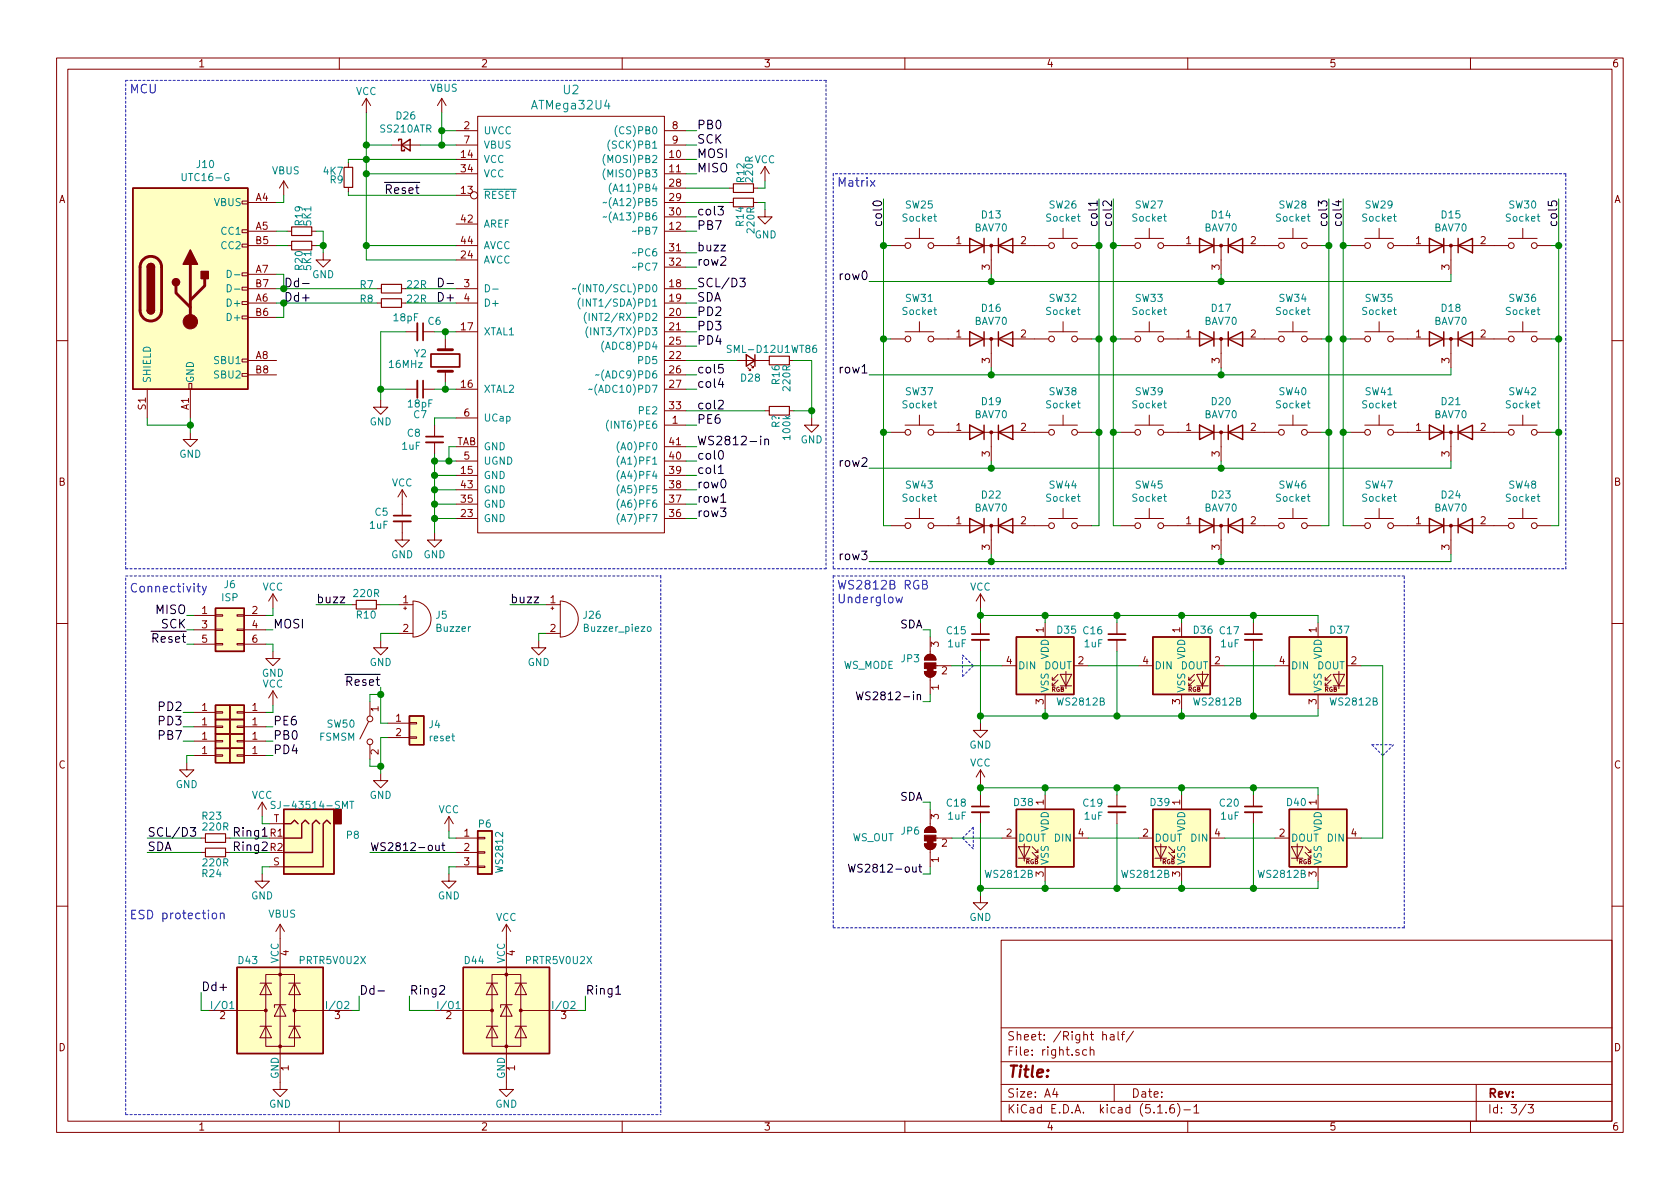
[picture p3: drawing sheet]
<svg xmlns="http://www.w3.org/2000/svg" width="297mm" height="210mm" viewBox="0 0 297 210" stroke-linecap="round" stroke-linejoin="round" font-family="sans-serif">
<defs><g id="words">
<text font-size="2.8" fill="#840000" x="178" y="190.5">Title:</text>
<g font-size="2.1" fill="#0000c2">
<text x="22.9" y="16.5">MCU</text>
<text x="148" y="33">Matrix</text>
<text x="22.9" y="104.8">Connectivity</text>
<text x="148" y="104.2">WS2812B RGB</text>
<text x="148" y="106.7">Underglow</text>
<text x="22.9" y="162.6">ESD protection</text>
</g>
<g font-size="2.1" fill="#008484">
<text x="99.6" y="16.7">U2</text>
<text x="94.3" y="19.3">ATMega32U4</text>
</g>
<g font-size="2.1">
<text x="123.2" y="22.9">PB0</text>
<text x="123.2" y="27.9">MOSI</text>
<text x="123.2" y="25.4">SCK</text>
<text x="68.5" y="34.3">Reset</text>
<text x="123.2" y="30.5">MISO</text>
<text x="123.2" y="40.6">PB7</text>
<text x="123.2" y="38.1">col3</text>
<text x="156" y="39.4" transform="rotate(-90 156 39.4)">col0</text>
<text x="194.1" y="39.4" transform="rotate(-90 194.1 39.4)">col1</text>
<text x="196.6" y="39.4" transform="rotate(-90 196.6 39.4)">col2</text>
<text x="234.7" y="39.4" transform="rotate(-90 234.7 39.4)">col3</text>
<text x="237.2" y="39.4" transform="rotate(-90 237.2 39.4)">col4</text>
<text x="275.3" y="39.4" transform="rotate(-90 275.3 39.4)">col5</text>
<text x="123.2" y="47">row2</text>
<text x="123.2" y="44.4">buzz</text>
<text x="77.9" y="53.3">D+</text>
<text x="123.2" y="53.3">SDA</text>
<text x="123.2" y="50.8">SCL/D3</text>
<text x="148.7" y="49.5">row0</text>
<text x="123.2" y="55.9">PD2</text>
<text x="123.2" y="58.4">PD3</text>
<text x="123.2" y="61">PD4</text>
<text x="123.2" y="66">col5</text>
<text x="123.2" y="68.6">col4</text>
<text x="148.7" y="66">row1</text>
<text x="123.2" y="74.9">PE6</text>
<text x="123.2" y="72.4">col2</text>
<text x="123.2" y="83.8">col1</text>
<text x="123.2" y="78.7">WS2812-in</text>
<text x="123.2" y="81.3">col0</text>
<text x="148.7" y="82.5">row2</text>
<text x="123.2" y="88.9">row1</text>
<text x="123.2" y="86.4">row0</text>
<text x="123.2" y="91.4">row3</text>
<text x="148.7" y="99.1">row3</text>
<text x="55.9" y="106.7">buzz</text>
<text x="90.2" y="106.7">buzz</text>
<text x="27.2" y="113.7">Reset</text>
<text x="27.6" y="108.6">MISO</text>
<text x="28.5" y="111.1">SCK</text>
<text x="48.3" y="111.1">MOSI</text>
<text x="28.2" y="125.7">PD2</text>
<text x="61.5" y="121.3">Reset</text>
<text x="28.2" y="128.3">PD3</text>
<text x="28.2" y="130.8">PB7</text>
<text x="48.3" y="130.8">PB0</text>
<text x="48.3" y="128.3">PE6</text>
<text x="48.3" y="133.3">PD4</text>
<text x="26" y="147.9">SCL/D3</text>
<text x="41.7" y="147.9">Ring1</text>
<text x="26" y="150.5">SDA</text>
<text x="41.7" y="150.5">Ring2</text>
<text x="35.6" y="175.3">Dd+</text>
<text x="63.5" y="175.9">Dd-</text>
<text x="72.4" y="175.9">Ring2</text>
<text x="103.5" y="175.9">Ring1</text>
</g>
<g font-size="2.1" fill="#008400">
<text x="50.2" y="50.8">Dd-</text>
<text x="50.2" y="53.3">Dd+</text>
</g>
<g font-size="2.1" fill="#840000">
<text x="178" y="184">Sheet: /Right half/</text>
<text x="178" y="186.7">File: right.sch</text>
<text x="178" y="196.9">KiCad E.D.A. kicad (5.1.6)-1</text>
<text x="178" y="194.1">Size: A4</text>
<text x="200" y="194.1">Date:</text>
<text x="263" y="194.1">Rev:</text>
<text x="263" y="196.9">Id: 3/3</text>
</g>
<g font-size="1.9">
<text x="159.1" y="111.1">SDA</text>
<text x="153.4" y="123.8">WS2812-in</text>
<text x="159.1" y="141.6">SDA</text>
<text x="65.4" y="150.5">WS2812-out</text>
<text x="152.1" y="154.3">WS2812-out</text>
</g>
<g font-size="1.8" fill="#840000">
<text x="35" y="11.9">1</text>
<text x="85" y="11.9">2</text>
<text x="135" y="11.9">3</text>
<text x="185" y="11.9">4</text>
<text x="235" y="11.9">5</text>
<text x="285" y="11.9">6</text>
<text x="82.1" y="22.9">2</text>
<text x="118.9" y="22.9">8</text>
<text x="81.6" y="27.9">14</text>
<text x="82.1" y="25.4">7</text>
<text x="118.4" y="27.9">10</text>
<text x="118.9" y="25.4">9</text>
<text x="10.4" y="35.9">A</text>
<text x="45.2" y="35.6">A4</text>
<text x="81.6" y="34.3">13</text>
<text x="81.6" y="30.5">34</text>
<text x="118.4" y="30.5">11</text>
<text x="118.4" y="33">28</text>
<text x="118.4" y="35.6">29</text>
<text x="285.4" y="35.9">A</text>
<text x="45.2" y="40.6">A5</text>
<text x="81.6" y="39.4">42</text>
<text x="118.4" y="40.6">12</text>
<text x="118.4" y="38.1">30</text>
<text x="45.2" y="43.2">B5</text>
<text x="81.6" y="45.7">24</text>
<text x="81.6" y="43.2">44</text>
<text x="118.4" y="44.4">31</text>
<text x="118.4" y="47">32</text>
<text x="169.1" y="43.2">1</text>
<text x="175" y="47.7" transform="rotate(-90 175 47.7)">3</text>
<text x="180.5" y="43.2">2</text>
<text x="209.7" y="43.2">1</text>
<text x="215.6" y="47.7" transform="rotate(-90 215.6 47.7)">3</text>
<text x="221.1" y="43.2">2</text>
<text x="250.3" y="43.2">1</text>
<text x="256.3" y="47.7" transform="rotate(-90 256.3 47.7)">3</text>
<text x="261.8" y="43.2">2</text>
<text x="45.2" y="53.3">A6</text>
<text x="45.2" y="48.3">A7</text>
<text x="45.2" y="50.8">B7</text>
<text x="82.1" y="50.8">3</text>
<text x="82.1" y="53.3">4</text>
<text x="118.4" y="50.8">18</text>
<text x="118.4" y="53.3">19</text>
<text x="45.2" y="55.9">B6</text>
<text x="81.6" y="58.4">17</text>
<text x="118.4" y="55.9">20</text>
<text x="118.4" y="58.4">21</text>
<text x="169.1" y="59.7">1</text>
<text x="180.5" y="59.7">2</text>
<text x="209.7" y="59.7">1</text>
<text x="221.1" y="59.7">2</text>
<text x="250.3" y="59.7">1</text>
<text x="261.8" y="59.7">2</text>
<text x="45.2" y="63.5">A8</text>
<text x="118.4" y="63.5">22</text>
<text x="118.4" y="61">25</text>
<text x="175" y="64.2" transform="rotate(-90 175 64.2)">3</text>
<text x="215.6" y="64.2" transform="rotate(-90 215.6 64.2)">3</text>
<text x="256.3" y="64.2" transform="rotate(-90 256.3 64.2)">3</text>
<text x="45.2" y="66">B8</text>
<text x="81.6" y="68.6">16</text>
<text x="118.4" y="66">26</text>
<text x="118.4" y="68.6">27</text>
<text x="25.8" y="72.4" transform="rotate(-90 25.8 72.4)">S1</text>
<text x="33.4" y="72.5" transform="rotate(-90 33.4 72.5)">A1</text>
<text x="82.1" y="73.7">6</text>
<text x="118.4" y="72.4">33</text>
<text x="118.9" y="74.9">1</text>
<text x="169.1" y="76.2">1</text>
<text x="180.5" y="76.2">2</text>
<text x="209.7" y="76.2">1</text>
<text x="221.1" y="76.2">2</text>
<text x="250.3" y="76.2">1</text>
<text x="261.8" y="76.2">2</text>
<text x="80.7" y="78.7">TAB</text>
<text x="81.6" y="83.8">15</text>
<text x="82.1" y="81.3">5</text>
<text x="118.4" y="83.8">39</text>
<text x="118.4" y="81.3">40</text>
<text x="118.4" y="78.7">41</text>
<text x="175" y="80.7" transform="rotate(-90 175 80.7)">3</text>
<text x="215.6" y="80.7" transform="rotate(-90 215.6 80.7)">3</text>
<text x="256.3" y="80.7" transform="rotate(-90 256.3 80.7)">3</text>
<text x="10.4" y="85.9">B</text>
<text x="81.6" y="88.9">35</text>
<text x="81.6" y="86.4">43</text>
<text x="118.4" y="88.9">37</text>
<text x="118.4" y="86.4">38</text>
<text x="285.4" y="85.9">B</text>
<text x="81.6" y="91.4">23</text>
<text x="118.4" y="91.4">36</text>
<text x="169.1" y="92.7">1</text>
<text x="180.5" y="92.7">2</text>
<text x="209.7" y="92.7">1</text>
<text x="221.1" y="92.7">2</text>
<text x="250.3" y="92.7">1</text>
<text x="261.8" y="92.7">2</text>
<text x="175" y="97.3" transform="rotate(-90 175 97.3)">3</text>
<text x="215.6" y="97.3" transform="rotate(-90 215.6 97.3)">3</text>
<text x="256.3" y="97.3" transform="rotate(-90 256.3 97.3)">3</text>
<text x="71.3" y="106.7">1</text>
<text x="97.3" y="106.7">1</text>
<text x="35.7" y="108.6">1</text>
<text x="35.7" y="111.1">3</text>
<text x="35.7" y="113.7">5</text>
<text x="44.6" y="108.6">2</text>
<text x="44.6" y="111.1">4</text>
<text x="44.6" y="113.7">6</text>
<text x="71.3" y="111.8">2</text>
<text x="97.3" y="111.8">2</text>
<text x="184.5" y="111.9" transform="rotate(-90 184.5 111.9)">1</text>
<text x="208.7" y="111.9" transform="rotate(-90 208.7 111.9)">1</text>
<text x="232.8" y="111.9" transform="rotate(-90 232.8 111.9)">1</text>
<text x="166" y="114.4" transform="rotate(-90 166 114.4)">3</text>
<text x="166.5" y="119.2">2</text>
<text x="178" y="117.5">4</text>
<text x="190.7" y="117.5">2</text>
<text x="202.1" y="117.5">4</text>
<text x="214.8" y="117.5">2</text>
<text x="226.2" y="117.5">4</text>
<text x="238.9" y="117.5">2</text>
<text x="35.7" y="125.7">1</text>
<text x="44.6" y="125.7">1</text>
<text x="66.9" y="125.8" transform="rotate(-90 66.9 125.8)">1</text>
<text x="166" y="122" transform="rotate(-90 166 122)">1</text>
<text x="184.5" y="124.6" transform="rotate(-90 184.5 124.6)">3</text>
<text x="208.7" y="124.6" transform="rotate(-90 208.7 124.6)">3</text>
<text x="232.8" y="124.6" transform="rotate(-90 232.8 124.6)">3</text>
<text x="35.7" y="130.8">1</text>
<text x="35.7" y="128.3">1</text>
<text x="44.6" y="130.8">1</text>
<text x="44.6" y="128.3">1</text>
<text x="70" y="127.6">1</text>
<text x="70" y="130.2">2</text>
<text x="10.4" y="135.9">C</text>
<text x="35.7" y="133.3">1</text>
<text x="44.6" y="133.3">1</text>
<text x="66.9" y="133.4" transform="rotate(-90 66.9 133.4)">2</text>
<text x="285.4" y="135.9">C</text>
<text x="184.5" y="142.3" transform="rotate(-90 184.5 142.3)">1</text>
<text x="208.7" y="142.3" transform="rotate(-90 208.7 142.3)">1</text>
<text x="232.8" y="142.3" transform="rotate(-90 232.8 142.3)">1</text>
<text x="47.8" y="147.9">R1</text>
<text x="48.4" y="145.4">T</text>
<text x="82.1" y="147.9">1</text>
<text x="166" y="144.9" transform="rotate(-90 166 144.9)">3</text>
<text x="166.5" y="149.7">2</text>
<text x="178" y="147.9">2</text>
<text x="190.7" y="147.9">4</text>
<text x="202.1" y="147.9">2</text>
<text x="214.8" y="147.9">4</text>
<text x="226.2" y="147.9">2</text>
<text x="238.9" y="147.9">4</text>
<text x="47.8" y="150.5">R2</text>
<text x="48.3" y="153">S</text>
<text x="82.1" y="150.5">2</text>
<text x="82.1" y="153">3</text>
<text x="166" y="152.5" transform="rotate(-90 166 152.5)">1</text>
<text x="184.5" y="155" transform="rotate(-90 184.5 155)">3</text>
<text x="208.7" y="155" transform="rotate(-90 208.7 155)">3</text>
<text x="232.8" y="155" transform="rotate(-90 232.8 155)">3</text>
<text x="51.1" y="169" transform="rotate(-90 51.1 169)">4</text>
<text x="91.1" y="169" transform="rotate(-90 91.1 169)">4</text>
<text x="10.4" y="185.9">D</text>
<text x="38.9" y="180.2">2</text>
<text x="59.2" y="180.2">3</text>
<text x="78.9" y="180.2">2</text>
<text x="99.2" y="180.2">3</text>
<text x="285.4" y="185.9">D</text>
<text x="51.1" y="189.3" transform="rotate(-90 51.1 189.3)">1</text>
<text x="91.1" y="189.3" transform="rotate(-90 91.1 189.3)">1</text>
<text x="35" y="199.9">1</text>
<text x="85" y="199.9">2</text>
<text x="135" y="199.9">3</text>
<text x="185" y="199.9">4</text>
<text x="235" y="199.9">5</text>
<text x="285" y="199.9">6</text>
</g>
<g font-size="1.8" fill="#008484">
<text x="62.9" y="16.8">VCC</text>
<text x="76" y="16.2">VBUS</text>
<text x="67.3" y="23.4">SS210ATR</text>
<text x="70.1" y="21.1">D26</text>
<text x="85.5" y="23.7">UVCC</text>
<text x="109.4" y="23.7">(CS)PB0</text>
<text x="34.8" y="29.7">J10</text>
<text x="85.5" y="28.8">VCC</text>
<text x="85.5" y="26.3">VBUS</text>
<text x="107.3" y="28.8">(MOSI)PB2</text>
<text x="108.1" y="26.3">(SCK)PB1</text>
<text x="133.4" y="28.9">VCC</text>
<text x="32.5" y="32">UTC16-G</text>
<text x="48.1" y="30.8">VBUS</text>
<text x="57.3" y="30.9">4K7</text>
<text x="58.4" y="32.4">R9</text>
<text x="85.5" y="35.2">RESET</text>
<text x="85.5" y="31.4">VCC</text>
<text x="107.3" y="31.4">(MISO)PB3</text>
<text x="108.6" y="33.9">(A11)PB4</text>
<text x="131.6" y="32.2" transform="rotate(-90 131.6 32.2)">R12</text>
<text x="133.1" y="32.1" transform="rotate(-90 133.1 32.1)">220R</text>
<text x="37.9" y="36.4">VBUS</text>
<text x="39.3" y="41.5">CC1</text>
<text x="53.5" y="39.8" transform="rotate(-90 53.5 39.8)">R19</text>
<text x="55" y="39.8" transform="rotate(-90 55 39.8)">5K1</text>
<text x="85.5" y="40.3">AREF</text>
<text x="108.6" y="36.4">(A12)PB5</text>
<text x="108.6" y="39">(A13)PB6</text>
<text x="113" y="41.5">PB7</text>
<text x="131.5" y="39.9" transform="rotate(-90 131.5 39.9)">R14</text>
<text x="133.4" y="41.1" transform="rotate(-90 133.4 41.1)">220R</text>
<text x="159.7" y="39.2">Socket</text>
<text x="160.1" y="36.9">SW25</text>
<text x="172.4" y="40.9">BAV70</text>
<text x="173.6" y="38.6">D13</text>
<text x="185.1" y="39.2">Socket</text>
<text x="185.5" y="36.9">SW26</text>
<text x="200.3" y="39.2">Socket</text>
<text x="200.8" y="36.9">SW27</text>
<text x="213.1" y="40.9">BAV70</text>
<text x="214.3" y="38.6">D14</text>
<text x="225.7" y="39.2">Socket</text>
<text x="226.2" y="36.9">SW28</text>
<text x="240.9" y="39.2">Socket</text>
<text x="241.4" y="36.9">SW29</text>
<text x="253.7" y="40.9">BAV70</text>
<text x="254.9" y="38.6">D15</text>
<text x="266.3" y="39.2">Socket</text>
<text x="266.8" y="36.9">SW30</text>
<text x="39.3" y="44.1">CC2</text>
<text x="53.5" y="47.7" transform="rotate(-90 53.5 47.7)">R20</text>
<text x="55" y="47.7" transform="rotate(-90 55 47.7)">5K1</text>
<text x="85.5" y="46.6">AVCC</text>
<text x="85.5" y="44.1">AVCC</text>
<text x="113" y="45.3">PC6</text>
<text x="113" y="47.9">PC7</text>
<text x="133.4" y="42.2">GND</text>
<text x="55.2" y="49.2">GND</text>
<text x="63.7" y="53.5">R8</text>
<text x="63.7" y="51">R7</text>
<text x="72" y="53.5">22R</text>
<text x="72" y="51">22R</text>
<text x="104" y="51.7">(INT0/SCL)PD0</text>
<text x="160.1" y="53.4">SW31</text>
<text x="185.5" y="53.4">SW32</text>
<text x="200.8" y="53.4">SW33</text>
<text x="226.2" y="53.4">SW34</text>
<text x="241.4" y="53.4">SW35</text>
<text x="266.8" y="53.4">SW36</text>
<text x="40.5" y="54.2">D+</text>
<text x="40.5" y="56.8">D+</text>
<text x="69.7" y="56.8">18pF</text>
<text x="75.7" y="57.4">C6</text>
<text x="85.5" y="59.3">XTAL1</text>
<text x="85.5" y="54.2">D+</text>
<text x="103.8" y="54.2">(INT1/SDA)PD1</text>
<text x="105.1" y="56.8">(INT2/RX)PD2</text>
<text x="105.3" y="59.3">(INT3/TX)PD3</text>
<text x="159.7" y="55.7">Socket</text>
<text x="172.4" y="57.4">BAV70</text>
<text x="173.6" y="55.1">D16</text>
<text x="185.1" y="55.7">Socket</text>
<text x="200.3" y="55.7">Socket</text>
<text x="213.1" y="57.4">BAV70</text>
<text x="214.3" y="55.1">D17</text>
<text x="225.7" y="55.7">Socket</text>
<text x="240.9" y="55.7">Socket</text>
<text x="253.7" y="57.4">BAV70</text>
<text x="254.9" y="55.1">D18</text>
<text x="266.3" y="55.7">Socket</text>
<text x="38.1" y="64.4">SBU1</text>
<text x="68.9" y="65.1">16MHz</text>
<text x="73.3" y="63.2">Y2</text>
<text x="107" y="61.8">(ADC8)PD4</text>
<text x="113" y="64.4">PD5</text>
<text x="129.2" y="62.4">SML-D12U1WT86</text>
<text x="26.7" y="67.8" transform="rotate(-90 26.7 67.8)">SHIELD</text>
<text x="34.3" y="67.8" transform="rotate(-90 34.3 67.8)">GND</text>
<text x="38.1" y="66.9">SBU2</text>
<text x="85.5" y="69.5">XTAL2</text>
<text x="106" y="69.5">(ADC10)PD7</text>
<text x="107" y="66.9">(ADC9)PD6</text>
<text x="131.1" y="67.5">D28</text>
<text x="137.8" y="67.9" transform="rotate(-90 137.8 67.9)">R16</text>
<text x="139.8" y="69" transform="rotate(-90 139.8 69)">220R</text>
<text x="160.1" y="69.9">SW37</text>
<text x="173.6" y="71.6">D19</text>
<text x="185.5" y="69.9">SW38</text>
<text x="200.8" y="69.9">SW39</text>
<text x="214.3" y="71.6">D20</text>
<text x="226.2" y="69.9">SW40</text>
<text x="241.4" y="69.9">SW41</text>
<text x="254.9" y="71.6">D21</text>
<text x="266.8" y="69.9">SW42</text>
<text x="65.4" y="75.2">GND</text>
<text x="72.1" y="77.2">C8</text>
<text x="72.2" y="72.1">18pF</text>
<text x="73.2" y="74">C7</text>
<text x="85.5" y="74.5">UCap</text>
<text x="108.1" y="75.8">(INT6)PE6</text>
<text x="113.1" y="73.3">PE2</text>
<text x="137.8" y="75.7" transform="rotate(-90 137.8 75.7)">R?</text>
<text x="139.8" y="77.6" transform="rotate(-90 139.8 77.6)">100k</text>
<text x="159.7" y="72.2">Socket</text>
<text x="172.4" y="74">BAV70</text>
<text x="185.1" y="72.2">Socket</text>
<text x="200.3" y="72.2">Socket</text>
<text x="213.1" y="74">BAV70</text>
<text x="225.7" y="72.2">Socket</text>
<text x="240.9" y="72.2">Socket</text>
<text x="253.7" y="74">BAV70</text>
<text x="266.3" y="72.2">Socket</text>
<text x="31.7" y="80.9">GND</text>
<text x="71.1" y="79.5">1uF</text>
<text x="85.5" y="82.2">UGND</text>
<text x="85.5" y="79.6">GND</text>
<text x="109.8" y="82.2">(A1)PF1</text>
<text x="109.8" y="79.6">(A0)PF0</text>
<text x="141.6" y="78.4">GND</text>
<text x="69.3" y="86">VCC</text>
<text x="85.5" y="84.7">GND</text>
<text x="85.5" y="89.8">GND</text>
<text x="85.5" y="87.2">GND</text>
<text x="109.8" y="89.8">(A6)PF6</text>
<text x="109.8" y="87.2">(A5)PF5</text>
<text x="109.8" y="84.7">(A4)PF4</text>
<text x="159.7" y="88.7">Socket</text>
<text x="160.1" y="86.4">SW43</text>
<text x="173.6" y="88.2">D22</text>
<text x="185.1" y="88.7">Socket</text>
<text x="185.5" y="86.4">SW44</text>
<text x="200.3" y="88.7">Socket</text>
<text x="200.8" y="86.4">SW45</text>
<text x="214.3" y="88.2">D23</text>
<text x="225.7" y="88.7">Socket</text>
<text x="226.2" y="86.4">SW46</text>
<text x="240.9" y="88.7">Socket</text>
<text x="241.4" y="86.4">SW47</text>
<text x="254.9" y="88.2">D24</text>
<text x="266.3" y="88.7">Socket</text>
<text x="266.8" y="86.4">SW48</text>
<text x="65.4" y="93.5">1uF</text>
<text x="66.3" y="91.2">C5</text>
<text x="85.5" y="92.3">GND</text>
<text x="109.8" y="92.3">(A7)PF7</text>
<text x="172.4" y="90.5">BAV70</text>
<text x="213.1" y="90.5">BAV70</text>
<text x="253.7" y="90.5">BAV70</text>
<text x="69.2" y="98.7">GND</text>
<text x="74.9" y="98.7">GND</text>
<text x="39.2" y="106.3">ISP</text>
<text x="39.7" y="104">J6</text>
<text x="46.4" y="104.4">VCC</text>
<text x="62.7" y="105.6">220R</text>
<text x="171.5" y="104.4">VCC</text>
<text x="63.1" y="109.4">R10</text>
<text x="77.1" y="109.4">J5</text>
<text x="77.3" y="111.7">Buzzer</text>
<text x="103.2" y="109.4">J26</text>
<text x="103.6" y="111.7">Buzzer_piezo</text>
<text x="167.5" y="112.2">C15</text>
<text x="187" y="112.1">D35</text>
<text x="191.6" y="112.2">C16</text>
<text x="211.1" y="112.1">D36</text>
<text x="215.7" y="112.2">C17</text>
<text x="235.2" y="112.1">D37</text>
<text x="46.3" y="119.7">GND</text>
<text x="65.4" y="117.8">GND</text>
<text x="93.3" y="117.8">GND</text>
<text x="149" y="118.3">WS_MODE</text>
<text x="159.4" y="117.1">JP3</text>
<text x="167.6" y="114.5">1uF</text>
<text x="180" y="118.4">DIN</text>
<text x="184.6" y="118.4">DOUT</text>
<text x="185.4" y="116.6" transform="rotate(-90 185.4 116.6)">VDD</text>
<text x="191.8" y="114.5">1uF</text>
<text x="204.1" y="118.4">DIN</text>
<text x="208.7" y="118.4">DOUT</text>
<text x="209.5" y="116.6" transform="rotate(-90 209.5 116.6)">VDD</text>
<text x="215.9" y="114.5">1uF</text>
<text x="228.2" y="118.4">DIN</text>
<text x="232.9" y="118.4">DOUT</text>
<text x="233.7" y="116.6" transform="rotate(-90 233.7 116.6)">VDD</text>
<text x="46.4" y="121.6">VCC</text>
<text x="185.4" y="122.5" transform="rotate(-90 185.4 122.5)">VSS</text>
<text x="187.1" y="124.8">WS2812B</text>
<text x="209.5" y="122.5" transform="rotate(-90 209.5 122.5)">VSS</text>
<text x="211.3" y="124.8">WS2812B</text>
<text x="233.7" y="122.5" transform="rotate(-90 233.7 122.5)">VSS</text>
<text x="235.4" y="124.8">WS2812B</text>
<text x="56.5" y="131">FSMSM</text>
<text x="57.9" y="128.7">SW50</text>
<text x="75.9" y="128.8">J4</text>
<text x="76" y="131.1">reset</text>
<text x="171.4" y="132.4">GND</text>
<text x="171.5" y="135.6">VCC</text>
<text x="31.1" y="139.4">GND</text>
<text x="44.5" y="141.3">VCC</text>
<text x="49.2" y="143">SJ-43514-SMT</text>
<text x="65.4" y="141.3">GND</text>
<text x="77.5" y="143.8">VCC</text>
<text x="167.5" y="142.6">C18</text>
<text x="179.3" y="142.5">D38</text>
<text x="191.6" y="142.6">C19</text>
<text x="203.5" y="142.5">D39</text>
<text x="215.7" y="142.6">C20</text>
<text x="227.6" y="142.5">D40</text>
<text x="35.8" y="145">R23</text>
<text x="36" y="146.9">220R</text>
<text x="61.3" y="148.3">P8</text>
<text x="84.7" y="146.3">P6</text>
<text x="150.6" y="148.8">WS_OUT</text>
<text x="159.4" y="147.6">JP6</text>
<text x="167.6" y="145">1uF</text>
<text x="180" y="148.8">DOUT</text>
<text x="185.4" y="147.1" transform="rotate(-90 185.4 147.1)">VDD</text>
<text x="186.6" y="148.8">DIN</text>
<text x="191.8" y="145">1uF</text>
<text x="204.1" y="148.8">DOUT</text>
<text x="209.5" y="147.1" transform="rotate(-90 209.5 147.1)">VDD</text>
<text x="210.7" y="148.8">DIN</text>
<text x="215.9" y="145">1uF</text>
<text x="228.2" y="148.8">DOUT</text>
<text x="233.7" y="147.1" transform="rotate(-90 233.7 147.1)">VDD</text>
<text x="234.8" y="148.8">DIN</text>
<text x="35.8" y="155.1">R24</text>
<text x="36" y="153.2">220R</text>
<text x="89" y="154.1" transform="rotate(-90 89 154.1)">WS2812</text>
<text x="174.4" y="155.2">WS2812B</text>
<text x="185.4" y="153" transform="rotate(-90 185.4 153)">VSS</text>
<text x="198.5" y="155.2">WS2812B</text>
<text x="209.5" y="153" transform="rotate(-90 209.5 153)">VSS</text>
<text x="222.7" y="155.2">WS2812B</text>
<text x="233.7" y="153" transform="rotate(-90 233.7 153)">VSS</text>
<text x="44.4" y="159">GND</text>
<text x="77.4" y="159">GND</text>
<text x="47.5" y="162.3">VBUS</text>
<text x="87.7" y="162.9">VCC</text>
<text x="171.4" y="162.9">GND</text>
<text x="42.2" y="170.5">D43</text>
<text x="49.3" y="170.4" transform="rotate(-90 49.3 170.4)">VCC</text>
<text x="53.1" y="170.5">PRTR5V0U2X</text>
<text x="82.2" y="170.5">D44</text>
<text x="89.3" y="170.4" transform="rotate(-90 89.3 170.4)">VCC</text>
<text x="93.1" y="170.5">PRTR5V0U2X</text>
<text x="37.7" y="178.4">I/O1</text>
<text x="58" y="178.4">I/O2</text>
<text x="77.7" y="178.4">I/O1</text>
<text x="98" y="178.4">I/O2</text>
<text x="49.3" y="190.8" transform="rotate(-90 49.3 190.8)">GND</text>
<text x="89.3" y="190.8" transform="rotate(-90 89.3 190.8)">GND</text>
<text x="47.6" y="195.9">GND</text>
<text x="87.6" y="195.9">GND</text>
</g>
<g font-size="1.1" fill="#840000">
<text x="185.9" y="122.3">RGB</text>
<text x="210" y="122.3">RGB</text>
<text x="234.2" y="122.3">RGB</text>
<text x="181.3" y="152.8">RGB</text>
<text x="205.5" y="152.8">RGB</text>
<text x="229.6" y="152.8">RGB</text>
</g>
</g></defs>
<g fill="none" stroke="#840000" stroke-width=".18">
<path d="M10 10.3h277v189.9h-277zM12 12.2h273v186.1h-273zM60 10.3v1.9M64.8 17.4l-.8 1.3M64.8 17.4v2.5M64.8 17.4l.7 1.3M78.1 17.4l-.8 1.3M78.1 17.4v2.5M78.1 17.4l.8 1.3M110 10.3v1.9M160 10.3v1.9M210 10.3v1.9"/>
<path d="M260 10.3v1.9M42.8 35.6h1v.5h-1zM43.8 35.8h5.1M50.2 32l-.8 1.3M50.2 32v2.5M50.2 32l.7 1.3M61.6 28.8v.8M61.6 33.1v.8M69.2 25.6h5.1M80.6 28.2h3.9M80.6 30.7h3.9M80.6 34.5h2.6"/>
<path d="M80.6 23.1h3.9M80.6 39.6h3.9M80.6 25.6h3.9M84.5 20.6h33v73.6h-33zM117.5 28.2h3.8M117.5 30.7h3.8M117.5 23.1h3.8M117.5 33.3h3.8M117.5 35.8h3.8M117.5 38.3h3.8M117.5 25.6h3.8M128.9 33.3h.8"/>
<path d="M128.9 35.8h.8M133.2 33.3h.8M133.2 35.8h.8M135.3 37.1v1.2h1.2l-1.2 1.3-1.3-1.3h1.3M135.3 29.5l-.8 1.2M135.3 29.5v2.5M135.3 29.5l.7 1.2M42.8 55.9h1v.5h-1zM42.8 53.3h1v.5h-1zM42.8 50.8h1v.5h-1zM42.8 48.3h1v.5h-1zM42.8 43.2h1v.5h-1z"/>
<path d="M42.8 40.6h1v.5h-1zM43.8 43.4h5.1M43.8 40.9h5.1M43.8 51h5.1M43.8 53.6h5.1M43.8 56.1h5.1M43.8 48.5h5.1M50.8 43.4h.8M50.8 40.9h.8M55.1 43.4h.8M55.1 40.9h.8M57.1 44.7v1.3h1.3l-1.3 1.2-1.2-1.2h1.2"/>
<path d="M66.7 51h.7M66.7 53.6h.7M71 51h.8M71 53.6h.8M71.8 58.7h2M74.8 58.7h2M78.7 59.9v1.9M80.6 43.4h3.9M80.6 58.7h3.9M80.6 51h3.9M80.6 53.6h3.9M80.6 46h3.9"/>
<path d="M117.5 40.9h3.8M117.5 58.7h3.8M117.5 51h3.8M117.5 53.6h3.8M117.5 56.1h3.8M117.5 44.7h3.8M117.5 47.2h3.8M157.5 43.4h2.5M157.5 59.9h2.5M160 58.7h5.1M160 42.2h5.1M162.6 40.4v1.8"/>
<path d="M162.6 56.9v1.8M165.1 43.4h20.3M165.1 59.9h20.3M175.3 43.4v5.1M175.3 59.9v5.1M185.4 58.7h5.1M185.4 42.2h5.1M188 40.4v1.8M188 56.9v1.8M190.5 43.4h2.5M190.5 59.9h2.5M198.1 43.4h2.6"/>
<path d="M198.1 59.9h2.6M200.7 58.7h5M200.7 42.2h5M203.2 40.4v1.8M203.2 56.9v1.8M205.7 43.4h20.4M205.7 59.9h20.4M215.9 43.4v5.1M215.9 59.9v5.1M226.1 58.7h5M226.1 42.2h5M228.6 40.4v1.8"/>
<path d="M228.6 56.9v1.8M231.1 43.4h2.6M231.1 59.9h2.6M238.8 43.4h2.5M238.8 59.9h2.5M241.3 58.7h5.1M241.3 42.2h5.1M243.8 40.4v1.8M243.8 56.9v1.8M246.4 43.4h20.3M246.4 59.9h20.3M256.5 43.4v5.1"/>
<path d="M256.5 59.9v5.1M266.7 58.7h5.1M266.7 42.2h5.1M269.2 40.4v1.8M269.2 56.9v1.8M271.8 43.4h2.5M271.8 59.9h2.5M10 60.2h2M26 68.8v5.1M33.4 67.8h.5v1h-.5zM33.7 76.4v1.3h1.2l-1.2 1.3-1.3-1.3h1.3M33.7 68.8v5.1"/>
<path d="M42.8 66h1v.5h-1zM42.8 63.5h1v.5h-1zM43.8 63.7h5.1M43.8 66.3h5.1M67.3 70.7v1.3h1.3l-1.3 1.3-1.3-1.3h1.3M71.8 68.8h2M74.8 68.8h2M76.8 75.2v2M76.8 78.2v2.1M78.7 65.7v1.9M80.6 68.8h3.9M80.6 79h3.9"/>
<path d="M80.6 73.9h3.9M117.5 72.6h3.8M117.5 68.8h3.8M117.5 75.2h3.8M117.5 63.7h3.8M117.5 61.2h3.8M117.5 66.3h3.8M117.5 79h3.8M130.2 63.7h5.8M132.2 65l.5 .5h-.2h.2v-.2M132.7 64.5l.5 .5h-.2h.2v-.2M135.3 72.6h.7"/>
<path d="M139.6 72.6h.7M139.6 63.7h.7M143.5 73.9v1.3h1.3l-1.3 1.2-1.3-1.2h1.3M157.5 76.4h2.5M160 75.2h5.1M162.6 73.4v1.8M165.1 76.4h20.3M175.3 76.4v5.1M185.4 75.2h5.1M188 73.4v1.8M190.5 76.4h2.5M198.1 76.4h2.6"/>
<path d="M200.7 75.2h5M203.2 73.4v1.8M205.7 76.4h20.4M215.9 76.4v5.1M226.1 75.2h5M228.6 73.4v1.8M231.1 76.4h2.6M238.8 76.4h2.5M241.3 75.2h5.1M243.8 73.4v1.8M246.4 76.4h20.3M256.5 76.4v5.1"/>
<path d="M266.7 75.2h5.1M269.2 73.4v1.8M271.8 76.4h2.5M285 60.2h2M71.1 92.2v3.3h-1.3l1.3 1.3 1.3-1.3h-1.3M71.1 86.6l-.7 1.3M71.1 86.6v4.6M71.1 86.6l.8 1.3M76.8 94.2v1.3h1.3l-1.3 1.3-1.2-1.3h1.2M80.6 84.1h3.9M80.6 91.7h3.9M80.6 89.1h3.9"/>
<path d="M80.6 86.6h3.9M80.6 81.5h3.9M117.5 84.1h3.8M117.5 91.7h3.8M117.5 89.1h3.8M117.5 86.6h3.8M117.5 81.5h3.8M157.5 93h2.5M160 91.7h5.1M162.6 89.9v1.8M165.1 93h20.3M175.3 93v5"/>
<path d="M185.4 91.7h5.1M188 89.9v1.8M190.5 93h2.5M198.1 93h2.6M200.7 91.7h5M203.2 89.9v1.8M205.7 93h20.4M215.9 93v5M226.1 91.7h5M228.6 89.9v1.8M231.1 93h2.6M238.8 93h2.5"/>
<path d="M241.3 91.7h5.1M243.8 89.9v1.8M246.4 93h20.3M256.5 93v5M266.7 91.7h5.1M269.2 89.9v1.8M271.8 93h2.5M10 110.3h2M34.3 108.8h3.8M34.3 111.4h3.8M34.3 113.9h3.8M38.1 113.8h1.3v.2h-1.3z"/>
<path d="M38.1 108.7h1.3v.3h-1.3zM38.1 111.2h1.3v.3h-1.3zM41.9 113.8h1.3v.2h-1.3zM41.9 108.7h1.3v.3h-1.3zM41.9 111.2h1.3v.3h-1.3zM43.2 108.8h3.8M43.2 111.4h3.8M43.2 113.9h3.8M48.3 115.2v1.3h1.2l-1.2 1.2-1.3-1.2h1.3M48.3 105l-.8 1.3M48.3 105v2.6M48.3 105l.7 1.3"/>
<path d="M62.2 106.9h.8M66.5 106.9h.8M67.3 113.3v1.2h1.3l-1.3 1.3-1.3-1.3h1.3M70.5 106.9h2.5M70.5 112h2.5M71.4 107.6h.5M71.6 107.3v.5M73 106.3a3.2 3.2 0 0 1 3.2 3.2 3.2 3.2 0 0 1-3.2 3.1zM95.2 113.3v1.2h1.3l-1.3 1.3-1.2-1.3h1.2M96.5 106.9h2.6M96.5 112h2.6M97.4 107.6h.5"/>
<path d="M97.7 107.3v.5M99.1 106.3a3.2 3.2 0 0 1 3.1 3.2 3.2 3.2 0 0 1-3.1 3.1zM163.4 118.7h2.1a1.02 1.02 0 0 1-1 1.1 1.02 1.02 0 0 1-1.1-1.1zM163.7 116a1.02 1.02 0 0 1 1.1-.3 1.02 1.02 0 0 1 .7 1h-2.1zM164.5 112.6v3.1M164.5 119.8v3M165.5 117.7h2.8M173.4 105v2.6M173.4 110.1v2M173.4 113.2v2M173.4 105l-.8 1.3M173.4 105l.7 1.3"/>
<path d="M177.2 117.7h2.5M184.8 110.1v2.5M187.1 119.2l-1 1.1v-.5M187.5 119.2h2l-1 2.1zM188.5 118.7v3.1M189.9 117.7h2.5M197.5 110.1v2M197.5 113.2v2M201.3 117.7h2.5M208.9 110.1v2.5M211.2 119.2l-1 1.1v-.5M211.6 119.2h2l-1 2.1z"/>
<path d="M212.6 118.7v3.1M214 117.7h2.5M221.6 110.1v2M221.6 113.2v2M225.4 117.7h2.6M233 110.1v2.5M235.3 119.2l-1 1.1v-.5M235.7 119.2h2l-1 2.1zM236.7 118.7v3.1M238.1 117.7h2.6M285 110.3h2M33 134.9v1.2h1.3l-1.3 1.3-1.3-1.3h1.3"/>
<path d="M34.3 126h3.8M34.3 133.6h3.8M34.3 131.1h3.8M34.3 128.5h3.8M38.1 133.5h1.3v.2h-1.3zM38.1 130.9h1.3v.3h-1.3zM38.1 125.9h1.3v.2h-1.3zM38.1 128.4h1.3v.2h-1.3zM41.9 125.9h1.3v.2h-1.3zM41.9 130.9h1.3v.3h-1.3zM41.9 128.4h1.3v.2h-1.3zM41.9 133.5h1.3v.2h-1.3z"/>
<path d="M43.2 126h3.8M43.2 133.6h3.8M43.2 131.1h3.8M43.2 128.5h3.8M48.3 122.2v2.5M48.3 122.2l-.8 1.2M48.3 122.2l.7 1.2M65.2 127.6l-1.6 3.1M65.4 124.1v2.5M65.4 131.7v2.5M67.3 136.8v1.2h-1.3l1.3 1.3 1.3-1.3h-1.3M68.6 127.9h3.8"/>
<path d="M68.6 130.4h3.8M72.4 130.3h1.3v.3h-1.3zM72.4 127.8h1.3v.2h-1.3zM173.4 127.9v1.3h1.2l-1.2 1.2-1.3-1.2h1.3M173.4 136.1v2.6M173.4 136.1l-.8 1.3M173.4 136.1l.7 1.3M184.8 122.8v2.5M186.1 120.3h.5M187.1 120.3l-1 1v-.5M187.5 121.3h2M208.9 122.8v2.5"/>
<path d="M210.2 120.3h.5M211.2 120.3l-1 1v-.5M211.6 121.3h2M233 122.8v2.5M234.3 120.3h.5M235.3 120.3l-1 1v-.5M235.7 121.3h2M35.6 150.7h.7M35.6 148.2h.7M39.9 150.7h.7M39.9 148.2h.7M46.4 154.6v1.2h1.2l-1.2 1.3-1.3-1.3h1.3"/>
<path d="M46.4 141.9l-.8 1.2M46.4 141.9v2.5M46.4 141.9l.7 1.2M47.6 153.3h2.6M47.6 145.7h2.6M79.4 154.6v1.2h1.2l-1.2 1.3-1.3-1.3h1.3M79.4 144.4l-.8 1.3M79.4 144.4v2.5M79.4 144.4l.7 1.3M80.6 150.7h3.9M80.6 148.2h3.9M80.6 153.3h3.9"/>
<path d="M84.5 153.2h1.2v.2h-1.2zM84.5 148.1h1.2v.2h-1.2zM84.5 150.6h1.2v.3h-1.2zM163.4 149.2h2.1a1.02 1.02 0 0 1-1 1 1.02 1.02 0 0 1-1.1-1zM163.7 146.5a1.02 1.02 0 0 1 1.1-.3 1.02 1.02 0 0 1 .7 1h-2.1zM164.5 143.1v3.1M164.5 150.2v3.1M165.5 148.2h2.8M173.4 158.4v1.2h1.2l-1.2 1.3-1.3-1.3h1.3M173.4 140.6v2M173.4 143.6v2.1M177.2 148.2h2.5"/>
<path d="M180.1 149.7h2l-1 2.1zM180.1 151.8h2M181.1 149.2v3.1M182.5 150.7l1 1.1v-.5M182.5 149.7l1 1v-.5M183 150.7h.5M184.8 140.6v2.5M184.8 153.3v2.5M189.9 148.2h2.5M197.5 140.6v2M197.5 143.6v2.1M201.3 148.2h2.5"/>
<path d="M204.2 149.7h2l-1 2.1zM204.2 151.8h2M205.2 149.2v3.1M206.6 150.7l1 1.1v-.5M206.6 149.7l1 1v-.5M207.1 150.7h.5M208.9 140.6v2.5M208.9 153.3v2.5M214 148.2h2.5M221.6 140.6v2M221.6 143.6v2.1M225.4 148.2h2.6"/>
<path d="M228.3 149.7h2.1l-1 2.1zM228.3 151.8h2.1M229.4 149.2v3.1M230.8 150.7l1 1.1v-.5M230.8 149.7l1 1v-.5M231.3 150.7h.5M233 140.6v2.5M233 153.3v2.5M238.1 148.2h2.6M10 160.2h2M36.8 178.7h10.2M46 173.9h2"/>
<path d="M47 172.3h5.1v12.7h-5.1zM47 173.9l1 2h-2zM49.5 177.7l1 2h-2zM49.5 163.4v29.3h-1.2l1.2 1.2 1.3-1.2h-1.3M49.5 163.4l-.7 1.3M49.5 163.4l.8 1.3M50.5 177.7h-2v.5M51.1 173.9h2M52.1 173.9l1 2h-2zM52.1 178.7h10.1M76.8 178.7h10.2M86 173.9h2"/>
<path d="M87 172.3h5.1v12.7h-5.1zM87 173.9l1 2h-2zM89.5 177.7l1.1 2h-2.1zM89.5 163.4v29.3h-1.2l1.2 1.2 1.3-1.2h-1.3M89.5 163.4l-.7 1.3M89.5 163.4l.8 1.3M90.6 177.7h-2.1v.5M91.1 173.9h2M92.1 173.9l1 2h-2zM92.1 178.7h10.1M177 166.3h108v32h-108zM285 160.2h2"/>
<path d="M46 181.5h2M47 181.5l1 2h-2zM51.1 181.5h2M52.1 181.5l1 2h-2zM60 198.3v1.9M86 181.5h2M87 181.5l1 2h-2zM91.1 181.5h2M92.1 181.5l1 2h-2zM110 198.3v1.9M160 198.3v1.9M177 194.8h108"/>
<path d="M177 191.8h108M177 187.8h108M177 181.8h108M186.5 192.5l-.4 1h1M186.8 193v1M192.1 185.7l-.4-.1-.3 .3 .1 .6 .2 .1 .4-.1M192.8 185.7a.37 .37 0 0 1 .6 .1v.8M192.8 185.1v1.5M195 183.1v-.1a.37 .37 0 0 1 .6 .1v.8M196.3 183h.6l.1 .9M197 183.3l-.5 .1a.29 .29 0 0 0-.2 .2 .29 .29 0 0 0 .2 .3l.5-.1M197 191.8v3"/>
<path d="M197.7 182.4v1.3l.2 .2M198.3 182.9h.5M198.8 182.4l-.3 .2v1.3M200.4 182.3l-1.3 2M204.7 196.8h.8M206.2 196.7v.1M207.5 195.3a.59 .59 0 0 0-.7 .7v.5l.2 .2 .4 .1 .2-.1 .1-.5-.2-.2-.4-.1-.3 .3M208.2 195.1a1.71 1.71 0 0 1 0 2.3M209.3 196.3h1.2M210 198.3v1.9M211.1 195.8l.4-.5v1.5M211.1 196.8h.9"/>
<path d="M260 198.3v1.9M261 191.8v6.5M269.8 195.2l-1.2 2M270.2 195.3h.9l-.5 .6 .4 .1v.7l-.2 .1-.6-.1"/>
<circle cx="83.8" cy="34.5" r=".63"/>
<circle cx="160.5" cy="59.9" r=".51"/>
<circle cx="160.5" cy="43.4" r=".51"/>
<circle cx="164.6" cy="59.9" r=".51"/>
<circle cx="164.6" cy="43.4" r=".51"/>
<circle cx="185.9" cy="43.4" r=".51"/>
<circle cx="185.9" cy="59.9" r=".51"/>
<circle cx="190" cy="43.4" r=".51"/>
<circle cx="190" cy="59.9" r=".51"/>
<circle cx="201.2" cy="43.4" r=".51"/>
<circle cx="201.2" cy="59.9" r=".51"/>
<circle cx="205.2" cy="59.9" r=".51"/>
<circle cx="205.2" cy="43.4" r=".51"/>
<circle cx="226.6" cy="59.9" r=".51"/>
<circle cx="226.6" cy="43.4" r=".51"/>
<circle cx="230.6" cy="59.9" r=".51"/>
<circle cx="230.6" cy="43.4" r=".51"/>
<circle cx="241.8" cy="59.9" r=".51"/>
<circle cx="241.8" cy="43.4" r=".51"/>
<circle cx="245.9" cy="59.9" r=".51"/>
<circle cx="245.9" cy="43.4" r=".51"/>
<circle cx="267.2" cy="59.9" r=".51"/>
<circle cx="267.2" cy="43.4" r=".51"/>
<circle cx="271.3" cy="43.4" r=".51"/>
<circle cx="271.3" cy="59.9" r=".51"/>
<circle cx="160.5" cy="76.4" r=".51"/>
<circle cx="164.6" cy="76.4" r=".51"/>
<circle cx="185.9" cy="76.4" r=".51"/>
<circle cx="190" cy="76.4" r=".51"/>
<circle cx="201.2" cy="76.4" r=".51"/>
<circle cx="205.2" cy="76.4" r=".51"/>
<circle cx="226.6" cy="76.4" r=".51"/>
<circle cx="230.6" cy="76.4" r=".51"/>
<circle cx="241.8" cy="76.4" r=".51"/>
<circle cx="245.9" cy="76.4" r=".51"/>
<circle cx="267.2" cy="76.4" r=".51"/>
<circle cx="271.3" cy="76.4" r=".51"/>
<circle cx="160.5" cy="93" r=".51"/>
<circle cx="164.6" cy="93" r=".51"/>
<circle cx="185.9" cy="93" r=".51"/>
<circle cx="190" cy="93" r=".51"/>
<circle cx="201.2" cy="93" r=".51"/>
<circle cx="205.2" cy="93" r=".51"/>
<circle cx="226.6" cy="93" r=".51"/>
<circle cx="230.6" cy="93" r=".51"/>
<circle cx="241.8" cy="93" r=".51"/>
<circle cx="245.9" cy="93" r=".51"/>
<circle cx="267.2" cy="93" r=".51"/>
<circle cx="271.3" cy="93" r=".51"/>
<circle cx="65.4" cy="127.1" r=".51"/>
<circle cx="65.4" cy="131.2" r=".51"/>
</g>
<path d="M60.8 29.6h1.6v3.5h-1.6zM129.7 32.5h3.5v1.5h-3.5zM129.7 35h3.5v1.6h-3.5zM51.6 42.7h3.5v1.5h-3.5zM51.6 40.1h3.5v1.6h-3.5zM67.4 52.8h3.6v1.6h-3.6zM67.4 50.3h3.6v1.5h-3.6zM136 71.9h3.6v1.5h-3.6zM136 63h3.6v1.5h-3.6zM63 106.2h3.5v1.5h-3.5zM36.3 150h3.6v1.5h-3.6zM36.3 147.4h3.6v1.6h-3.6z" fill="none" stroke="#840000" stroke-width=".2"/>
<g fill="#ffffc2" stroke="#ffffc2" stroke-width=".18">
<path d="M179.7 112.6h10.2v10.2h-10.2z"/>
<path d="M203.8 112.6h10.2v10.2h-10.2z"/>
<path d="M228 112.6h10.1v10.2h-10.1z"/>
<path d="M179.7 143.1h10.2v10.2h-10.2z"/>
<path d="M203.8 143.1h10.2v10.2h-10.2z"/>
<path d="M228 143.1h10.1v10.2h-10.1z"/>
<path d="M40.6 124.7h2.6v2.5h-2.6z"/>
<path d="M38.1 132.3h2.5v2.6h-2.5z"/>
<path d="M40.6 129.8h2.6v2.5h-2.6z"/>
<path d="M38.1 129.8h2.5v2.5h-2.5z"/>
<path d="M40.6 127.2h2.6v2.6h-2.6z"/>
<path d="M38.1 124.7h2.5v2.5h-2.5z"/>
<path d="M40.6 132.3h2.6v2.6h-2.6z"/>
<path d="M38.1 127.2h2.5v2.6h-2.5z"/>
<path d="M41.9 171.1h15.2v15.2h-15.2z"/>
<path d="M81.9 171.1h15.3v15.2h-15.3z"/>
<path d="M50.2 143.1h8.9v11.5h-8.9z"/>
<path d="M38.1 107.6h5.1v7.6h-5.1z"/>
<path d="M84.5 146.9h2.5v7.7h-2.5z"/>
<path d="M72.4 126.6h2.5v5.1h-2.5z"/>
<path d="M23.5 33.3h20.3v35.5h-20.3z"/>
</g>
<g fill="none" stroke="#840000" stroke-width=".25">
<path d="M23.5 33.3h20.3v35.5h-20.3zM70.5 24.9v-.3h.5v2.1h.5v-.3M71 25.6l1.5-1v2.1zM26 54.9a.63 .63 0 0 0 .7 .6 .63 .63 0 0 0 .6-.6M26 47.2a.63 .63 0 0 1 .7-.6 .63 .63 0 0 1 .6 .6M171.4 58.7l2.6 1.2-2.6 1.3zM171.4 42.2l2.6 1.2-2.6 1.3zM174 58.7v2.5M174 42.2v2.5M176.5 58.7v2.5M176.5 59.9l2.6-1.2v2.5zM176.5 42.2v2.5"/>
<path d="M176.5 43.4l2.6-1.2v2.5zM212.1 58.7l2.5 1.2-2.5 1.3zM212.1 42.2l2.5 1.2-2.5 1.3zM214.6 58.7v2.5M214.6 42.2v2.5M217.2 58.7v2.5M217.2 59.9l2.5-1.2v2.5zM217.2 42.2v2.5M217.2 43.4l2.5-1.2v2.5zM252.7 58.7l2.6 1.2-2.6 1.3zM252.7 42.2l2.6 1.2-2.6 1.3zM255.3 58.7v2.5"/>
<path d="M255.3 42.2v2.5M257.8 58.7v2.5M257.8 59.9l2.5-1.2v2.5zM257.8 42.2v2.5M257.8 43.4l2.5-1.2v2.5zM132 62.7l1.5 1-1.5 1.1zM133.5 62.7v2.1M171.4 75.2l2.6 1.2-2.6 1.3zM174 75.2v2.5M176.5 75.2v2.5M176.5 76.4l2.6-1.2v2.5zM212.1 75.2l2.5 1.2-2.5 1.3z"/>
<path d="M214.6 75.2v2.5M217.2 75.2v2.5M217.2 76.4l2.5-1.2v2.5zM252.7 75.2l2.6 1.2-2.6 1.3zM255.3 75.2v2.5M257.8 75.2v2.5M257.8 76.4l2.5-1.2v2.5zM171.4 91.7l2.6 1.3-2.6 1.2zM174 91.7v2.5M176.5 91.7v2.5M176.5 93l2.6-1.3v2.5zM212.1 91.7l2.5 1.3-2.5 1.2z"/>
<path d="M214.6 91.7v2.5M217.2 91.7v2.5M217.2 93l2.5-1.3v2.5zM252.7 91.7l2.6 1.3-2.6 1.2zM255.3 91.7v2.5M257.8 91.7v2.5M257.8 93l2.5-1.3v2.5zM38.1 107.6h5.1v7.6h-5.1zM179.7 112.6h10.2v10.2h-10.2zM203.8 112.6h10.2v10.2h-10.2zM228 112.6h10.1v10.2h-10.1zM38.1 132.3h2.5v2.6h-2.5z"/>
<path d="M38.1 129.8h2.5v2.5h-2.5zM38.1 124.7h2.5v2.5h-2.5zM38.1 127.2h2.5v2.6h-2.5zM40.6 124.7h2.6v2.5h-2.6zM40.6 129.8h2.6v2.5h-2.6zM40.6 127.2h2.6v2.6h-2.6zM40.6 132.3h2.6v2.6h-2.6zM72.4 126.6h2.5v5.1h-2.5zM50.2 143.1h8.9v11.5h-8.9zM50.2 145.7h1.2l.7-.7 .6 .7M54.6 145.7l-.6-.7-.7 .7v2.5h-3.1M56.5 145.7l-.6-.7-.7 .7v5h-5"/>
<path d="M58.4 145.7l-.6-.7-.7 .7v7.6h-6.9M84.5 146.9h2.5v7.7h-2.5zM179.7 143.1h10.2v10.2h-10.2zM203.8 143.1h10.2v10.2h-10.2zM228 143.1h10.1v10.2h-10.1zM41.9 171.1h15.2v15.2h-15.2zM81.9 171.1h15.3v15.2h-15.3z"/>
</g>
<path d="M73.8 57.1v3.1M73.8 67.3v3.1M75.3 78.2h3.1M69.6 92.2h3M171.8 113.2h3.1M196 113.2h3M220.1 113.2h3M171.8 143.6h3.1M196 143.6h3M220.1 143.6h3" fill="none" stroke="#840000" stroke-width=".33"/>
<path d="M74.8 57.1v3.1M74.8 67.3v3.1M75.3 77.2h3.1M76.2 62.6h5.1v2.3h-5.1zM69.6 91.2h3M171.8 112.1h3.1M196 112.1h3M220.1 112.1h3M171.8 142.6h3.1M196 142.6h3M220.1 142.6h3" fill="none" stroke="#840000" stroke-width=".3"/>
<g fill="#840000" stroke="#840000" stroke-width=".18">
<path d="M163.4 118.7h2.1a1.02 1.02 0 0 1-1 1.1 1.02 1.02 0 0 1-1.1-1.1z"/>
<path d="M163.7 116a1.02 1.02 0 0 1 1.1-.3 1.02 1.02 0 0 1 .7 1h-2.1z"/>
<path d="M164 118.2h1v.5h-1z"/>
<path d="M163.4 117.2h2.1v1h-2.1z"/>
<path d="M163.4 149.2h2.1a1.02 1.02 0 0 1-1 1 1.02 1.02 0 0 1-1.1-1z"/>
<path d="M163.7 146.5a1.02 1.02 0 0 1 1.1-.3 1.02 1.02 0 0 1 .7 1h-2.1z"/>
<path d="M164 148.7h1v.5h-1z"/>
<path d="M163.4 147.7h2.1v1h-2.1z"/>
<circle cx="47" cy="178.7" r=".25"/>
<circle cx="49.5" cy="185" r=".25"/>
<circle cx="49.5" cy="172.3" r=".25"/>
<circle cx="52.1" cy="178.7" r=".25"/>
<circle cx="87" cy="178.7" r=".25"/>
<circle cx="89.5" cy="185" r=".25"/>
<circle cx="89.5" cy="172.3" r=".25"/>
<circle cx="92.1" cy="178.7" r=".25"/>
<circle cx="175.3" cy="76.4" r=".25"/>
<circle cx="256.5" cy="59.9" r=".25"/>
<circle cx="215.9" cy="59.9" r=".25"/>
<circle cx="175.3" cy="59.9" r=".25"/>
<circle cx="256.5" cy="43.4" r=".25"/>
<circle cx="215.9" cy="43.4" r=".25"/>
<circle cx="175.3" cy="43.4" r=".25"/>
<circle cx="215.9" cy="93" r=".25"/>
<circle cx="256.5" cy="93" r=".25"/>
<circle cx="256.5" cy="76.4" r=".25"/>
<circle cx="33.7" cy="56.9" r="1.27"/>
<circle cx="175.3" cy="93" r=".25"/>
<circle cx="215.9" cy="76.4" r=".25"/>
</g>
<g fill="none" stroke="#008484" stroke-width=".18">
<path d="M107 27.3a1.47 1.47 0 0 0 0 1.9M107 29.8a1.47 1.47 0 0 0 0 2M107.2 35.8l-.6 .1M107.2 38.3l-.6 .1M107.8 24.8a1.47 1.47 0 0 0 0 1.9M108.1 32.4a1.47 1.47 0 0 0 0 1.9M108.1 34.9a1.47 1.47 0 0 0 0 1.9M108.1 37.5a1.47 1.47 0 0 0 0 1.9M109.1 22.2a1.47 1.47 0 0 0 0 1.9M40.2 47.8a.64 .64 0 0 1 .7 .6 .64 .64 0 0 1-.7 .7zM40.2 50.3a.64 .64 0 0 1 .7 .7 .64 .64 0 0 1-.7 .6zM41.5 51.1h.9"/>
<path d="M41.5 48.6h.9M85.8 50.3a.64 .64 0 0 1 .8 .7 .64 .64 0 0 1-.8 .6zM87.1 51.1h1M101.8 51l-.6 .1M102.6 52.7a1.4 1.4 0 0 0 0 1.9M102.6 50.2a1.47 1.47 0 0 0 0 1.9M103.1 52.9v1.2M103.1 50.3v1.3M103.7 55.2a1.4 1.4 0 0 0 0 2M104 57.8a1.47 1.47 0 0 0 0 1.9M104.2 55.4v1.3M104.4 58v1.2"/>
<path d="M112.4 40.8l-.6 .2M112.4 44.6l-.6 .2M112.4 47.2l-.6 .1M104.7 68.8l-.6 .1M105.5 67.9a1.47 1.47 0 0 0 0 2M105.9 66.2l-.6 .2M106.8 60.3a1.47 1.47 0 0 0 0 1.9M106.8 65.4a1.47 1.47 0 0 0 0 1.9M107.6 74.3a1.47 1.47 0 0 0 0 1.9M109.5 78.1a1.47 1.47 0 0 0 0 1.9M129.3 61.1h-.5l-.2 .1 .1 .4 .5 .2 .1 .3-.2 .2h-.5M144.3 61.1h-.4a.87 .87 0 0 0 0 1.2l.4-.1v-.5l-.4-.2-.2 .3"/>
<path d="M109.5 90.8a1.47 1.47 0 0 0 0 1.9M109.5 88.3a1.47 1.47 0 0 0 0 1.9M109.5 85.7a1.47 1.47 0 0 0 0 1.9M109.5 83.2a1.47 1.47 0 0 0 0 1.9M109.5 80.6a1.47 1.47 0 0 0 0 2M114.6 110.9l.3-.1 .2 .2-.1 .6-.3 .1-.2-.2zM48.6 141.8l-.4-.1-.2 .1v.4l.5 .2 .1 .3-.2 .3-.5-.1M61.8 141.7h.8M62.2 141.7v1.3M40.6 178.4h.8M80.6 178.4h.8"/>
</g>
<path d="M25.2 46a1.9 1.9 0 0 1 2.1-.6 1.9 1.9 0 0 1 1.3 1.8v7.7a1.9 1.9 0 0 1-1.9 1.9 1.9 1.9 0 0 1-1.9-1.9v-7.8l.1-.5zM31.1 50.5v1.3l2.6 2.6M33.7 46.7v10.2M36.2 49.3v1.2l-2.5 2.6M77.5 61.8h2.5M77.5 65.7h2.5" fill="none" stroke="#840000" stroke-width=".51"/>
<g fill="#840000" stroke="#840000" stroke-width=".25">
<path d="M59.1 143.1h1.2v2.6h-1.2z"/>
<path d="M26 54.9h1.3a.63 .63 0 0 1-.6 .6 .63 .63 0 0 1-.7-.6z"/>
<path d="M26.2 46.8a.63 .63 0 0 1 .7-.2 .63 .63 0 0 1 .4 .6h-1.3z"/>
<path d="M26 47.2h1.3v7.7h-1.3z"/>
<path d="M35.6 48h1.2v1.3h-1.2z"/>
<path d="M33.7 44.2l1.2 2.5h-2.5z"/>
<circle cx="31.1" cy="49.9" r=".63"/>
</g>
<g fill="none" stroke="#0000c2" stroke-width=".18" stroke-dasharray=".4 .4">
<path d="M22.2 14.2h123.8M146 14.2v86.4M147.3 30.7v69.9M276.9 30.7h-129.6M22.2 101.8h94.6M22.2 100.6v-86.4M116.8 101.8v95.3M146 100.6h-123.8M147.3 100.6h129.6M147.3 101.8v62.3M170.2 119.6v-3.8M170.2 115.8l1.9 1.9"/>
<path d="M172.1 117.7l-1.9 1.9M248.3 101.8h-101M276.9 100.6v-69.9M242.6 131.7h3.8M244.5 133.6l-1.9-1.9M246.4 131.7l-1.9 1.9M170.2 148.2l1.9-1.9M172.1 150.1l-1.9-1.9M172.1 146.3v3.8M147.3 164.1h101M248.3 164.1v-62.3M22.2 197.1h94.6"/>
<path d="M22.2 197.1v-95.3"/>
</g>
<g fill="none" stroke="#008400" stroke-width=".18">
<path d="M64.8 19.9v26.1h15.8M78.1 19.9v5.7M50.2 34.5v1.3h-1.3M61.6 33.9v.6h19M64.8 25.6h4.4M64.8 30.7h15.8M74.3 25.6h6.3M78.1 23.1h2.5M80.6 28.2h-19v.6M121.3 28.2h1.9M121.3 25.6h1.9M121.3 33.3h7.6"/>
<path d="M121.3 35.8h7.6M121.3 23.1h1.9M121.3 30.7h1.9M121.3 38.3h1.9M134 35.8h1.3v1.3M135.3 32v1.3h-1.3M156.2 35.2v57.8h1.3M194.3 35.2v57.8h-1.3M196.8 35.2v57.8h1.3M234.9 35.2v57.8h-1.2M237.5 35.2v57.8h1.3M275.6 35.2v57.8h-1.3"/>
<path d="M48.9 51h17.8M48.9 53.6h17.8M48.9 48.5h1.3v2.5M48.9 40.9h1.9M48.9 43.4h1.9M50.2 53.6v2.5h-1.3M55.9 40.9h1.2v3.8M55.9 43.4h1.2M64.8 43.4h15.8M71.8 58.7h-4.5v12M71.8 51h8.8M71.8 53.6h8.8"/>
<path d="M76.8 58.7h3.8M78.7 58.7v1.2M121.3 51h1.9M121.3 53.6h1.9M121.3 56.1h1.9M121.3 40.9h1.9M121.3 58.7h1.9M121.3 44.7h1.9M121.3 47.2h1.9M156.2 43.4h1.3M156.2 59.9h1.3M175.3 48.5v1.3"/>
<path d="M193 43.4h1.3M193 59.9h1.3M196.8 43.4h1.3M196.8 59.9h1.3M215.9 48.5v1.3M233.7 43.4h1.2M233.7 59.9h1.2M237.5 43.4h1.3M237.5 59.9h1.3M256.5 48.5v1.3h-102.8M274.3 43.4h1.3M274.3 59.9h1.3"/>
<path d="M26 73.9v1.3h7.7M33.7 73.9v2.5M67.3 68.8h4.5M76.8 68.8h3.8M78.7 67.6v1.2M80.6 79h-1.2v2.5M80.6 73.9h-3.8v1.3M121.3 72.6h14M121.3 63.7h8.9M121.3 75.2h1.9M121.3 61.2h1.9M121.3 79h1.9"/>
<path d="M121.3 68.8h1.9M121.3 66.3h1.9M140.3 72.6h3.2M140.3 63.7h3.2v10.2M156.2 76.4h1.3M175.3 65v1.3M193 76.4h1.3M196.8 76.4h1.3M215.9 65v1.3M233.7 76.4h1.2M237.5 76.4h1.3M256.5 65v1.3h-102.8"/>
<path d="M274.3 76.4h1.3M76.8 80.3v13.9M76.8 89.1h3.8M76.8 86.6h3.8M76.8 84.1h3.8M76.8 81.5h3.8M76.8 91.7h3.8M121.3 89.1h1.9M121.3 86.6h1.9M121.3 84.1h1.9M121.3 81.5h1.9M121.3 91.7h1.9"/>
<path d="M175.3 81.5v1.3M175.3 98v1.3M215.9 81.5v1.3M215.9 98v1.3M256.5 81.5v1.3h-102.8M256.5 98v1.3h-102.8M33 108.8h1.3M33 111.4h1.3M33 113.9h1.3M47 113.9h1.3v1.3M47 111.4h1.3M48.3 107.6v1.2h-1.3"/>
<path d="M55.9 106.9h6.3M67.3 106.9h3.2M70.5 112h-3.2v1.3M90.2 106.9h6.3M96.5 112h-1.3v1.3M163.2 111.4h1.3v1.2M168.3 117.7h8.9M173.4 107.6v2.5M173.4 115.2v12.7M173.4 108.8h59.6v1.3M184.8 108.8v1.3M192.4 117.7h8.9"/>
<path d="M197.5 108.8v1.3M197.5 115.2v11.4M208.9 108.8v1.3M216.5 117.7h8.9M221.6 108.8v1.3M221.6 115.2v11.4M240.7 117.7h3.8v30.5h-3.8M32.4 128.5h1.9M32.4 126h1.9M32.4 131.1h1.9M34.3 133.6h-1.3v1.3M47 128.5h1.3"/>
<path d="M47 133.6h1.3M47 131.1h1.3M48.3 124.7v1.3h-1.3M65.4 134.2v1.3h1.9M67.3 121.5v6.4h1.3M67.3 122.8h-1.9v1.3M68.6 130.4h-1.3v6.4M164.5 122.8v1.3h-1.3M173.4 138.7v1.9M173.4 139.3h59.6v1.3M184.8 125.3v1.3M184.8 139.3v1.3"/>
<path d="M197.5 139.3v1.3M208.9 125.3v1.3M208.9 139.3v1.3M221.6 139.3v1.3M233 125.3v1.3h-59.6M26 148.2h9.6M26 150.7h9.6M40.6 148.2h7M40.6 150.7h7M46.4 144.4v1.3h1.2M47.6 153.3h-1.2v1.3M65.4 150.7h15.2"/>
<path d="M79.4 146.9v1.3h1.2M80.6 153.3h-1.2v1.3M163.2 141.9h1.3v1.2M164.5 153.3v1.3h-1.3M168.3 148.2h8.9M173.4 145.7v12.7M184.8 155.8v1.3M192.4 148.2h8.9M197.5 145.7v11.4M208.9 155.8v1.3M216.5 148.2h8.9M221.6 145.7v11.4"/>
<path d="M233 155.8v1.3h-59.6M35.6 175.5v3.2h1.2M63.5 176.1v2.6h-1.3M72.4 176.1v2.6h4.4M103.5 176.1v2.6h-1.3"/>
</g>
<g fill="none" stroke="#000" stroke-width=".18">
<path d="M126.9 36.5h1l-.5 .6 .4 .1v.7l-.2 .1h-.4l-.3-.1M53.5 50.1h1.2M77.5 49.2a.77 .77 0 0 1 .9 .8 .77 .77 0 0 1-.9 .7zM79 50.1h1.2M130.8 49.2h.9l-.5 .6 .5 .1v.7l-.3 .1h-.4l-.2-.1M127 70.9l.6-.1 .2 .1 .1 .3-.1 .2-.9 .9h1M127.2 79.8l.3-.1a.97 .97 0 0 1 0 1.5 .84 .84 0 0 1-.3-1.4zM127.4 66.9l-.4 1.1h1M127.8 67.5v1M127.8 64.4h-.7l-.1 .7 .3-.1 .5 .1 .1 .2-.1 .5-.2 .2h-.3l-.3-.2M134.5 77.1v.2M134.5 77.6v1.1"/>
<path d="M135.2 77.8l.1-.1a.37 .37 0 0 1 .6 .1v.9M135.2 77.6v1.1M127 82.6l.5-.4v1.5M127 83.7h.9M127.5 88.8h.8M151.4 122.3l.3 1.4 .3-.9 .3 .9 .3-1.4M33.7 146.3h.9l-.5 .6 .4 .2v.6l-.2 .2h-.4l-.2-.2M77 149.5l.1 .8 .3 .1 .2-.1M77.6 149.5v.9M78.1 149.5h.5M78.3 149v1.2l.3 .2M150 152.8l.3 1.4 .3-1 .3 1 .3-1.4"/>
<path d="M66.8 175.2h1.2M77.7 174.4l.6-.1 .3 .1v.3v.2l-.9 .9h.9M108.9 175.8h.8"/>
</g>
<path d="M153.9 31.9l.8 1M154.7 31.9l-.8 1M34.8 103.7h.6M35.1 103.2v1.3l.3 .2M35.8 103.7l.3 1M36.5 103.7l-.5 1.3-.2 .2M158.4 105.6l.3 1 .3-.7 .3 .7 .3-1M163.1 103.3h.7l.1-.2-.1-.4-.7-.1v1.6h.6l.3-.3a.41 .41 0 0 0-.4-.6M37.6 161.6l.2-.1 .4 .1 .1 .6-.1 .2-.4 .1-.2-.2zM39 161.6v-.1a.37 .37 0 0 1 .6 .2v.8M39 161.5v1" fill="none" stroke="#0000c2" stroke-width=".18"/>
<g fill="#008400" stroke="#008400" stroke-width=".25">
<circle cx="237.5" cy="43.4" r=".51"/>
<circle cx="237.5" cy="59.9" r=".51"/>
<circle cx="235" cy="59.9" r=".51"/>
<circle cx="275.6" cy="76.4" r=".51"/>
<circle cx="275.6" cy="59.9" r=".51"/>
<circle cx="237.5" cy="76.4" r=".51"/>
<circle cx="235" cy="76.4" r=".51"/>
<circle cx="275.6" cy="43.4" r=".51"/>
<circle cx="79.4" cy="81.5" r=".51"/>
<circle cx="78.1" cy="25.6" r=".51"/>
<circle cx="173.4" cy="108.8" r=".51"/>
<circle cx="221.6" cy="126.6" r=".51"/>
<circle cx="208.9" cy="126.6" r=".51"/>
<circle cx="64.8" cy="25.6" r=".51"/>
<circle cx="215.9" cy="66.3" r=".51"/>
<circle cx="197.5" cy="126.6" r=".51"/>
<circle cx="184.8" cy="126.6" r=".51"/>
<circle cx="175.3" cy="66.3" r=".51"/>
<circle cx="221.6" cy="108.8" r=".51"/>
<circle cx="208.9" cy="108.8" r=".51"/>
<circle cx="197.5" cy="108.8" r=".51"/>
<circle cx="184.8" cy="108.8" r=".51"/>
<circle cx="143.5" cy="72.6" r=".51"/>
<circle cx="215.9" cy="49.8" r=".51"/>
<circle cx="173.4" cy="126.6" r=".51"/>
<circle cx="76.8" cy="84.1" r=".51"/>
<circle cx="76.8" cy="86.6" r=".51"/>
<circle cx="67.3" cy="122.8" r=".51"/>
<circle cx="173.4" cy="139.3" r=".51"/>
<circle cx="175.3" cy="49.8" r=".51"/>
<circle cx="173.4" cy="157.1" r=".51"/>
<circle cx="215.9" cy="82.8" r=".51"/>
<circle cx="76.8" cy="89.1" r=".51"/>
<circle cx="175.3" cy="82.8" r=".51"/>
<circle cx="76.8" cy="91.7" r=".51"/>
<circle cx="175.3" cy="99.3" r=".51"/>
<circle cx="57.2" cy="43.4" r=".51"/>
<circle cx="184.8" cy="139.3" r=".51"/>
<circle cx="197.5" cy="139.3" r=".51"/>
<circle cx="33.7" cy="75.2" r=".51"/>
<circle cx="184.8" cy="157.1" r=".51"/>
<circle cx="197.5" cy="157.1" r=".51"/>
<circle cx="208.9" cy="157.1" r=".51"/>
<circle cx="221.6" cy="157.1" r=".51"/>
<circle cx="221.6" cy="139.3" r=".51"/>
<circle cx="208.9" cy="139.3" r=".51"/>
<circle cx="194.3" cy="59.9" r=".51"/>
<circle cx="67.3" cy="68.8" r=".51"/>
<circle cx="78.7" cy="58.7" r=".51"/>
<circle cx="78.7" cy="68.8" r=".51"/>
<circle cx="76.8" cy="81.5" r=".51"/>
<circle cx="196.9" cy="76.4" r=".51"/>
<circle cx="78.1" cy="23.1" r=".51"/>
<circle cx="194.3" cy="76.4" r=".51"/>
<circle cx="196.9" cy="59.9" r=".51"/>
<circle cx="235" cy="43.4" r=".51"/>
<circle cx="196.9" cy="43.4" r=".51"/>
<circle cx="194.3" cy="43.4" r=".51"/>
<circle cx="156.2" cy="43.4" r=".51"/>
<circle cx="156.2" cy="59.9" r=".51"/>
<circle cx="156.2" cy="76.4" r=".51"/>
<circle cx="64.8" cy="43.4" r=".51"/>
<circle cx="215.9" cy="99.3" r=".51"/>
<circle cx="64.8" cy="30.7" r=".51"/>
<circle cx="67.3" cy="135.5" r=".51"/>
<circle cx="64.8" cy="28.2" r=".51"/>
</g>
<use href="#words"/>
</svg>
